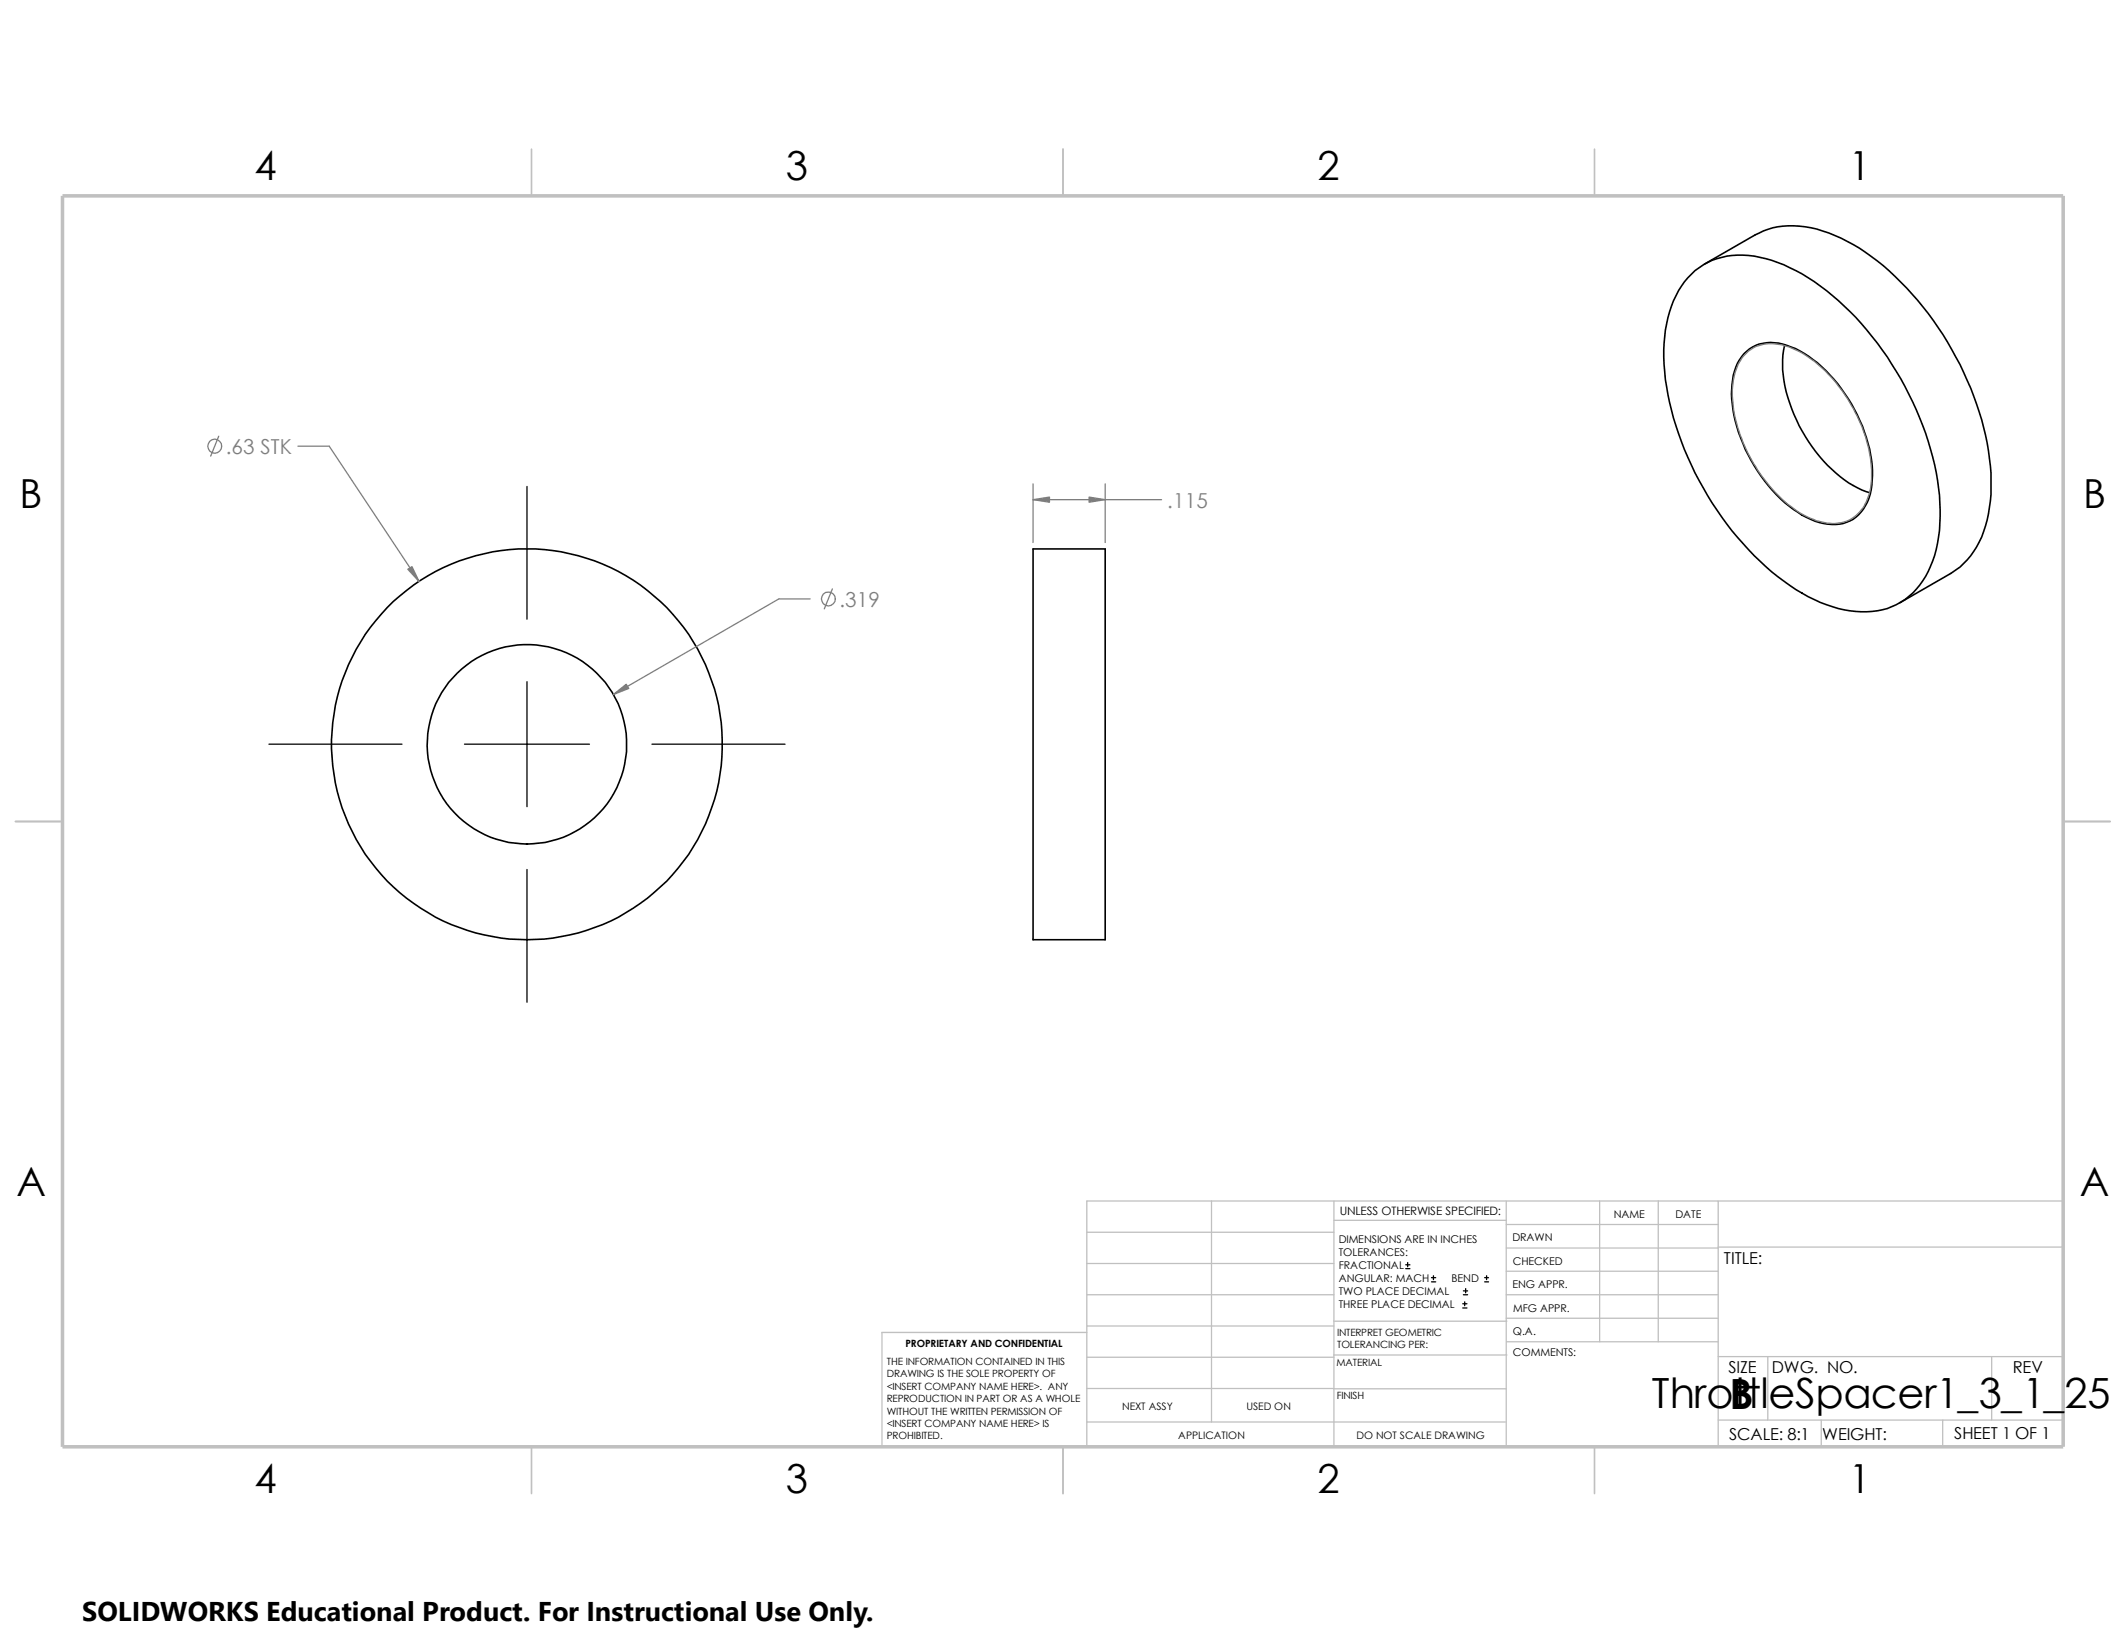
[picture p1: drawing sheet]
<svg xmlns="http://www.w3.org/2000/svg" width="279mm" height="216mm" viewBox="0 0 279 216" stroke-linecap="round" stroke-linejoin="round" font-family="sans-serif">
<defs><g id="words">
<g font-size="5.5">
<text x="217.1" y="185.1">ThrottleSpacer1_3_1_25</text>
<text x="227.3" y="185.2">B</text>
</g>
<g font-size="5.3">
<text x="33.4" y="23.7">4</text>
<text x="103.3" y="23.7">3</text>
<text x="173.1" y="23.7">2</text>
<text x="243" y="23.7">1</text>
<text x="2.6" y="66.8">B</text>
<text x="273.8" y="66.8">B</text>
<text x="2.2" y="157.2">A</text>
<text x="273.3" y="157.2">A</text>
<text x="33.4" y="196.2">4</text>
<text x="103.3" y="196.2">3</text>
<text x="173.1" y="196.2">2</text>
<text x="243" y="196.2">1</text>
</g>
<text font-size="3.6" x="10.8" y="213">SOLIDWORKS Educational Product. For Instructional Use Only.</text>
<g font-size="2.7" fill="#808080">
<text x="29.7" y="59.7">.63 STK</text>
<text x="153.4" y="66.7">.115</text>
<text x="110.3" y="79.8">.319</text>
</g>
<g font-size="2.2">
<text x="226.6" y="166.1">TITLE:</text>
<text x="227.2" y="180.4">SIZE</text>
<text x="232.8" y="180.4">DWG. NO.</text>
<text x="264.5" y="180.5">REV</text>
<text x="227.2" y="189.2">SCALE: 8:1</text>
<text x="239.5" y="189.2">WEIGHT:</text>
<text x="256.8" y="189.1">SHEET 1 OF 1</text>
</g>
<text font-size="1.5" x="176.1" y="159.7">UNLESS OTHERWISE SPECIFIED:</text>
<g font-size="1.4">
<text x="212.1" y="160">NAME</text>
<text x="220.2" y="160.1">DATE</text>
<text x="175.9" y="163.4">DIMENSIONS ARE IN INCHES</text>
<text x="175.9" y="165.1">TOLERANCES:</text>
<text x="175.9" y="166.8">FRACTIONAL</text>
<text x="198.8" y="163.1">DRAWN</text>
<text x="198.8" y="166.3">CHECKED</text>
<text x="175.9" y="171.9">THREE PLACE DECIMAL</text>
<text x="175.9" y="170.2">TWO PLACE DECIMAL</text>
<text x="175.9" y="168.5">ANGULAR: MACH</text>
<text x="190.7" y="168.5">BEND</text>
<text x="198.8" y="169.3">ENG APPR.</text>
<text x="198.8" y="172.4">MFG APPR.</text>
<text x="198.8" y="178.1">COMMENTS:</text>
<text x="198.8" y="175.4">Q.A.</text>
<text x="147.5" y="185.3">NEXT ASSY</text>
<text x="163.8" y="185.3">USED ON</text>
<text x="154.9" y="189.1">APPLICATION</text>
<text x="178.3" y="189.1">DO NOT SCALE DRAWING</text>
</g>
<g font-size="1.3">
<text x="116.5" y="179.3">THE INFORMATION CONTAINED IN THIS</text>
<text x="119" y="177">PROPRIETARY AND CONFIDENTIAL</text>
<text x="175.6" y="179.5">MATERIAL</text>
<text x="175.7" y="175.5">INTERPRET GEOMETRIC</text>
<text x="175.7" y="177.1">TOLERANCING PER:</text>
<text x="116.5" y="181">DRAWING IS THE SOLE PROPERTY OF</text>
<text x="116.5" y="182.6">&lt;INSERT COMPANY NAME HERE&gt;. ANY</text>
<text x="116.5" y="184.2">REPRODUCTION IN PART OR AS A WHOLE</text>
<text x="116.5" y="185.9">WITHOUT THE WRITTEN PERMISSION OF</text>
<text x="175.7" y="183.9">FINISH</text>
<text x="116.5" y="187.5">&lt;INSERT COMPANY NAME HERE&gt; IS</text>
<text x="116.5" y="189.1">PROHIBITED.</text>
</g>
</g></defs>
<g fill="none" stroke="#c0c0c0" stroke-width=".17">
<path d="M159.2 157.8v29.1M175.3 157.8v32.3M198 157.8v32.3M210.2 157.8v18.5M217.9 157.8v18.5M225.8 157.8v32.3M271.1 157.8h-128.3v32.3M142.8 161.9h32.5M142.8 170.1h32.5M142.8 166h32.5M142.8 174.2h32.5M142.8 178.4h32.5"/>
<path d="M142.8 175.1h-26.9v15M175.3 173.6h22.7M175.3 160.4h22.7M175.3 178.1h22.7M198 173.2h27.8M198 170.1h27.8M198 160.9h27.8M198 164h27.8M198 167h27.8M198 176.3h27.8M225.8 163.9h45.3M225.8 178.3h45.3"/>
<path d="M232.3 178.3v8.3M261.7 178.3v8.3M142.8 182.5h32.5M142.8 186.9h55.2M175.3 182.5h22.7M225.8 186.6h45.3M239.4 186.6v3.5M255.3 186.6v3.5"/>
</g>
<path d="M69.8 19.6v6.1M139.7 19.6v6.1M209.5 19.6v6.1M2 107.9h6.2M271.1 107.9h6.2M69.8 190.1v6.2M139.7 190.1v6.2M209.5 190.1v6.2" fill="none" stroke="#c0c0c0" stroke-width=".21"/>
<path d="M8.2 25.7h262.9v164.4h-262.9z" fill="none" stroke="#c0c0c0" stroke-width=".47"/>
<g fill="none" stroke="#000" stroke-width=".21">
<path d="M222.8 35.6a10 10 0 0 1 9.3-1.6 23.9 23.9 0 0 1 10.3 6.2 41.8 41.8 0 0 1 12.4 23.9 19.3 19.3 0 0 1-1.4 11 9.1 9.1 0 0 1-9.5 5.2 18.6 18.6 0 0 1-9.5-3.9 41.4 41.4 0 0 1-14.1-20.4 27.7 27.7 0 0 1-1.3-13.5 12.4 12.4 0 0 1 3.8-6.9zM224 34.7l6.7-3.8a11.3 11.3 0 0 1 9.6-.3 28.7 28.7 0 0 1 11 8.1 41.6 41.6 0 0 1 10 20.5 21 21 0 0 1-.9 11.4 10.1 10.1 0 0 1-4 4.8l-6.7 3.8M229.2 46.5a5.3 5.3 0 0 1 6.2-.9 15.2 15.2 0 0 1 6.6 5.5 20.1 20.1 0 0 1 4.1 11.4 6.7 6.7 0 0 1-2.2 5.4 5.7 5.7 0 0 1-5.9 .3 17.5 17.5 0 0 1-7.9-7.7 18.6 18.6 0 0 1-2.5-9.4 7.3 7.3 0 0 1 1.6-4.6zM234.5 45.3a15.4 15.4 0 0 0 1.6 9.9 19 19 0 0 0 8 8.9l1.7 .7M135.8 72.1h9.4v51.4h-9.4z"/>
<circle cx="69.2" cy="97.8" r="13.1"/>
<circle cx="69.3" cy="97.8" r="25.7"/>
</g>
<g fill="none" stroke="#808080" stroke-width=".17">
<path d="M28.7 57.3l-1 2.6M39.2 58.6h4.1l11.8 17.8M229.4 46.6a5 5 0 0 1 5.4-1.1 14.6 14.6 0 0 1 7.1 5.6 19.3 19.3 0 0 1 4.1 11.8 6.1 6.1 0 0 1-3 5.5 6.6 6.6 0 0 1-5.4-.5 18.8 18.8 0 0 1-8.1-8.8 16.1 16.1 0 0 1-1.7-9.1 6.6 6.6 0 0 1 1.6-3.4zM106.5 78.7h-4.1l-21.8 12.6M109.4 77.4l-1.1 2.6M135.8 63.6v7.7M135.8 65.7h16.9M145.2 63.6v7.7"/>
<circle cx="28.2" cy="58.6" r=".91"/>
<circle cx="108.9" cy="78.7" r=".91"/>
</g>
<g fill="none" stroke="#000" stroke-width=".17">
<path d="M69.3 63.9v17.5M35.3 97.8h17.5M61 97.8h16.5M69.3 89.6v16.4M85.7 97.8h17.5M69.3 114.3v17.4M184.7 166.7h.6M184.7 166.2h.6M185 165.9v.6M188.1 168.4h.6M188.1 167.9h.6M188.4 167.6v.5"/>
<path d="M192.2 171.9h.6M192.2 171.3h.6M192.3 170.1h.6M192.3 169.6h.6M192.5 171.1v.5M192.6 169.3v.6M195.1 168.4h.5M195.1 167.9h.5M195.4 167.6v.5"/>
</g>
<g fill="#808080" stroke="#808080" stroke-width=".17">
<path d="M53.6 74.8l.5-.3 1 1.9z"/>
<path d="M80.6 91.3l1.7-1.4 .3 .6z"/>
<path d="M143.1 65.3l2.1 .4-2.1 .3z"/>
<path d="M135.8 65.7l2.1-.4v.7z"/>
</g>
<path d="M10.8 209.2h104.1v6.7h-104.1z" fill="#fff"/>
<use href="#words"/>
</svg>
